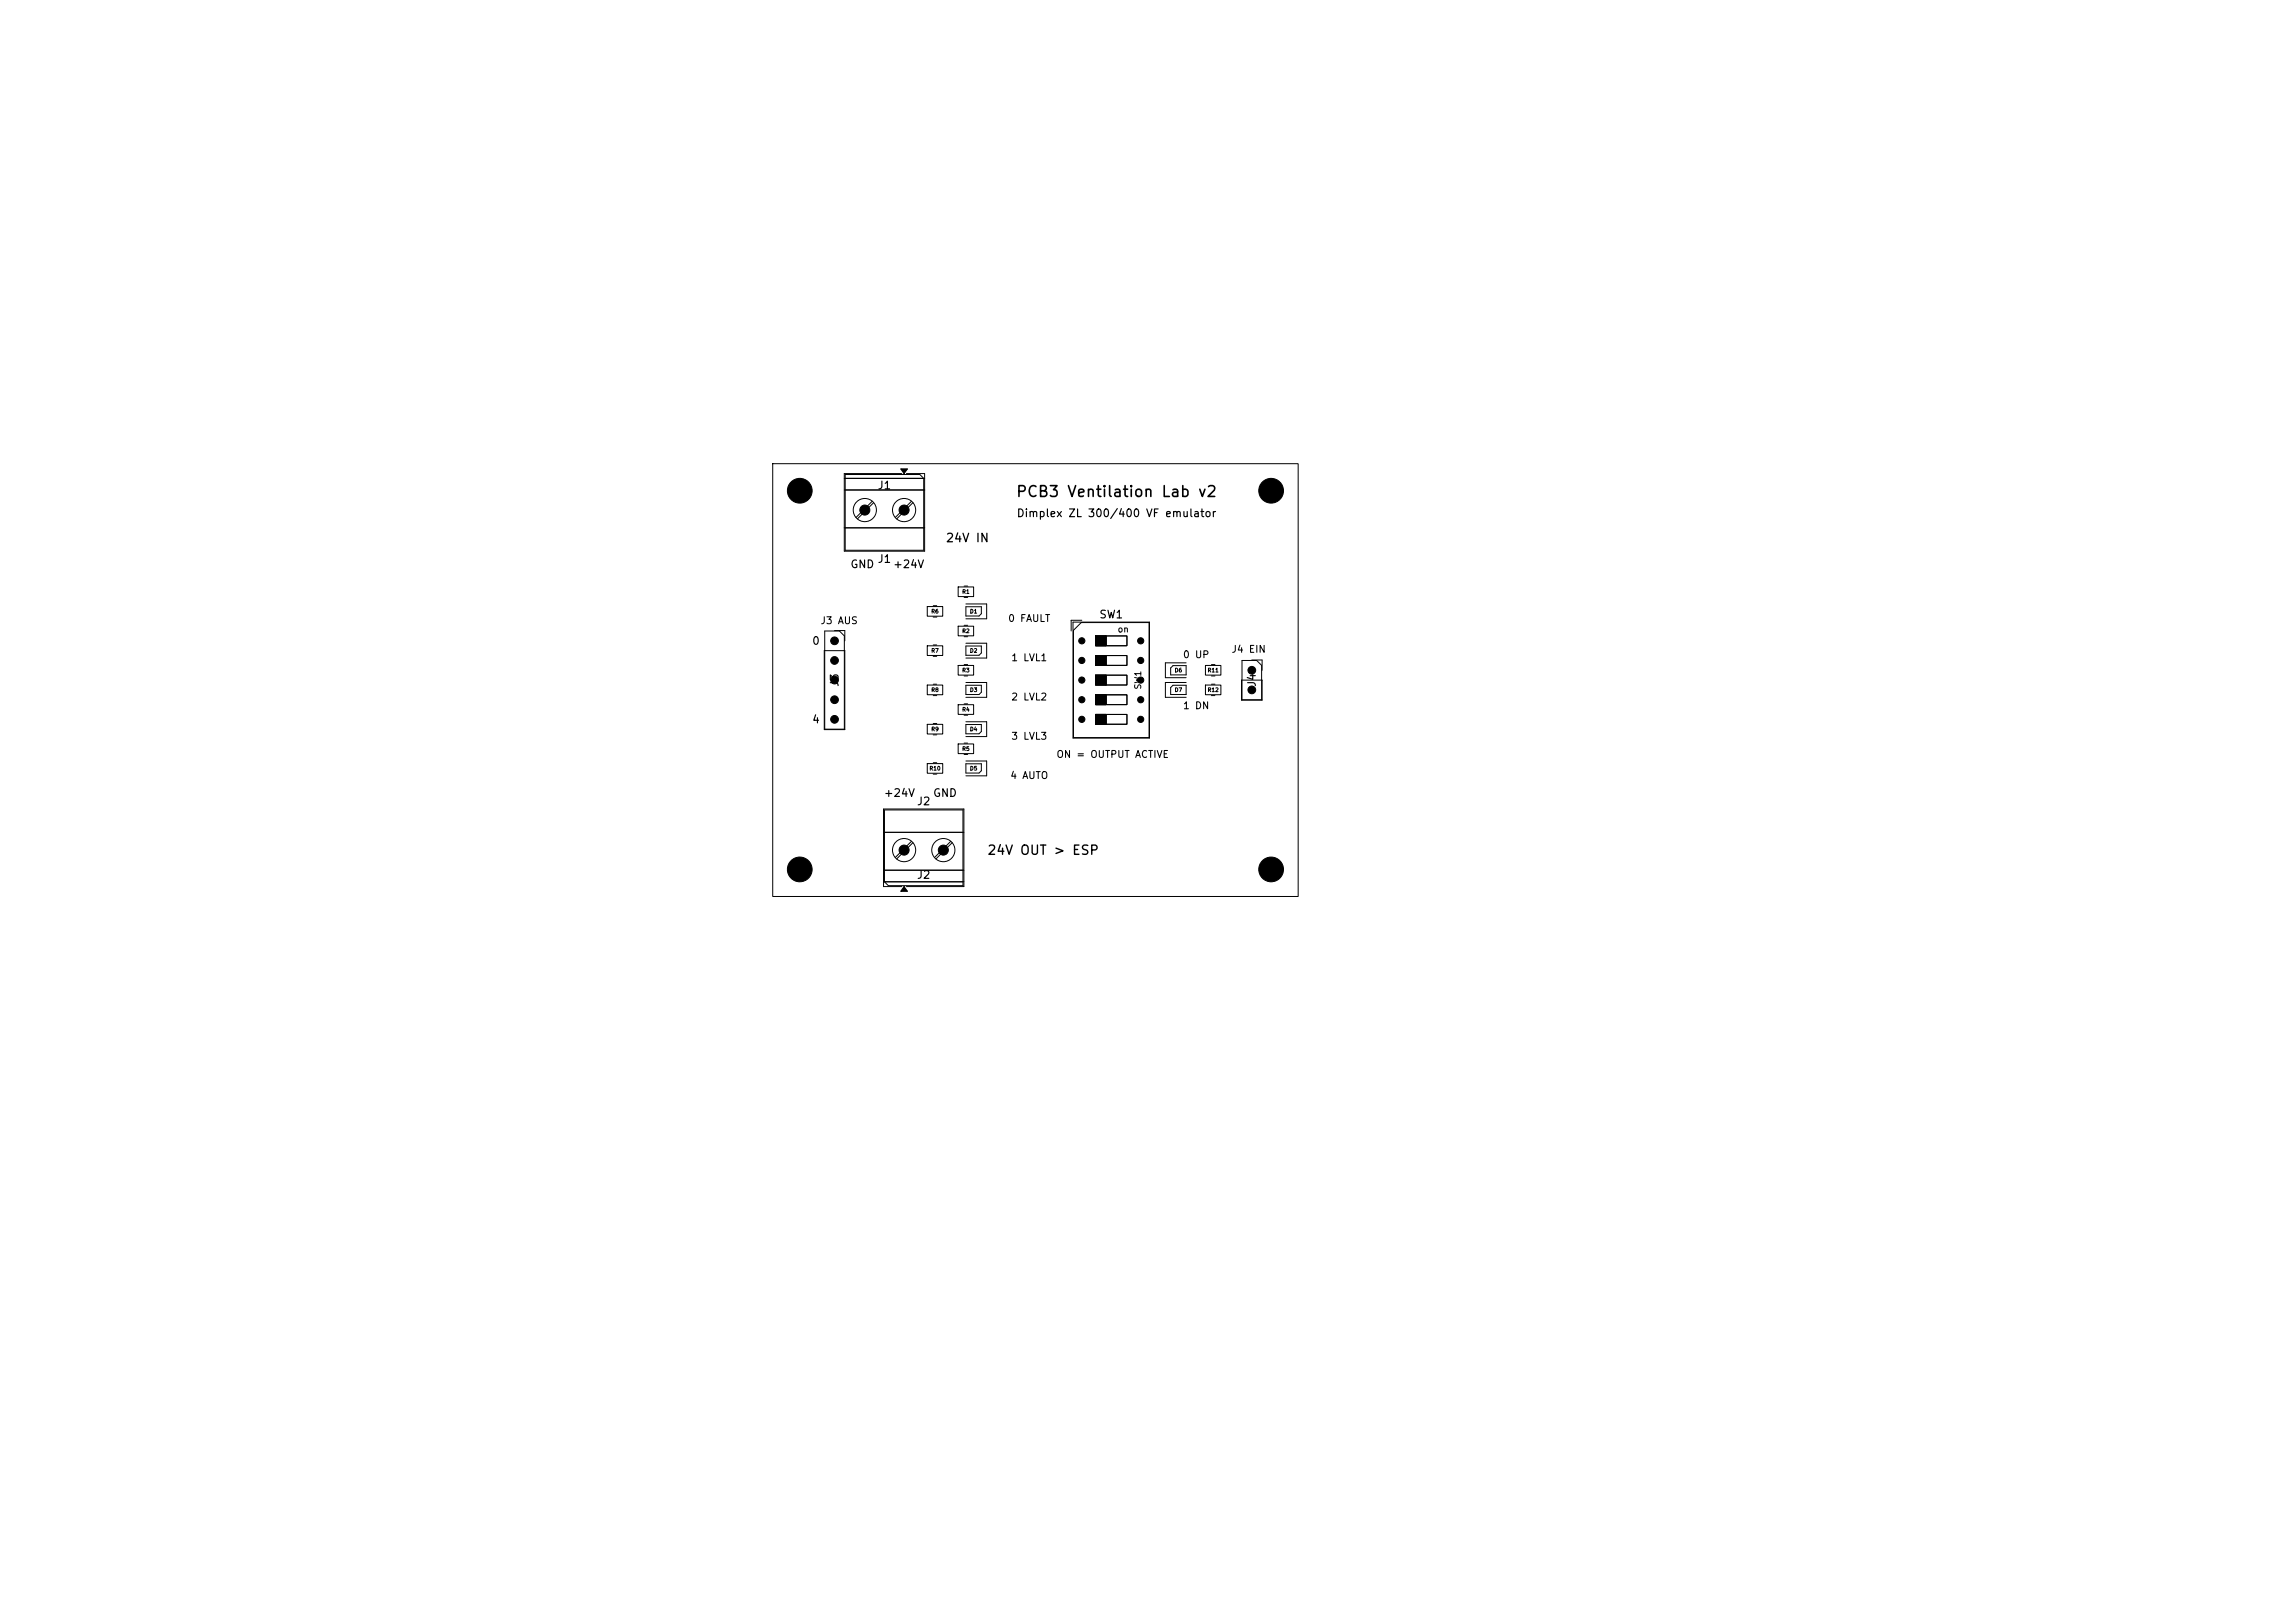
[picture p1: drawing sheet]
<svg xmlns="http://www.w3.org/2000/svg" width="297mm" height="210mm" viewBox="0 0 297 210" stroke-linecap="round" stroke-linejoin="round" font-family="sans-serif">
<defs><g id="words">
<text font-size="1.4" x="131.4" y="64.7">PCB3 Ventilation Lab v2</text>
<text font-size="1.2" x="127.7" y="110.9">24V OUT &gt; ESP</text>
<text font-size="1.1" x="122.3" y="70.4">24V IN</text>
<g font-size="1">
<text x="113.5" y="63.6">J1</text>
<text x="131.5" y="67.2">Dimplex ZL 300/400 VF emulator</text>
<text x="110" y="73.8">GND</text>
<text x="113.5" y="73.1">J1</text>
<text x="115.5" y="73.8">+24V</text>
<text x="105" y="83.7">0</text>
<text x="142.2" y="80.3">SW1</text>
<text x="108.8" y="89" transform="rotate(-90 108.8 89)">J3</text>
<text x="162.8" y="89" transform="rotate(-90 162.8 89)">J4</text>
<text x="105" y="93.8">4</text>
<text x="114.3" y="103.4">+24V</text>
<text x="118.6" y="104.4">J2</text>
<text x="120.7" y="103.4">GND</text>
<text x="118.6" y="114">J2</text>
</g>
<g font-size=".9">
<text x="106.1" y="81">J3 AUS</text>
<text x="130.4" y="80.7">0 FAULT</text>
<text x="130.8" y="85.8">1 LVL1</text>
<text x="153" y="85.4">0 UP</text>
<text x="159.3" y="84.7">J4 EIN</text>
<text x="130.8" y="90.9">2 LVL2</text>
<text x="130.8" y="95.9">3 LVL3</text>
<text x="153" y="92">1 DN</text>
<text x="130.7" y="101">4 AUTO</text>
<text x="136.6" y="98.3">ON = OUTPUT ACTIVE</text>
</g>
<g font-size=".8">
<text x="144.6" y="82">on</text>
<text x="147.9" y="89.3" transform="rotate(-90 147.9 89.3)">SW1</text>
</g>
<g font-size=".5">
<text x="124.5" y="76.9">R1</text>
<text x="120.5" y="79.5">R6</text>
<text x="124.5" y="82">R2</text>
<text x="125.5" y="79.5">D1</text>
<text x="120.5" y="89.6">R8</text>
<text x="120.5" y="84.6">R7</text>
<text x="124.5" y="87.1">R3</text>
<text x="125.5" y="84.6">D2</text>
<text x="125.5" y="89.6">D3</text>
<text x="152" y="87.1">D6</text>
<text x="152" y="89.6">D7</text>
<text x="156.2" y="89.6">R12</text>
<text x="156.2" y="87.1">R11</text>
<text x="120.5" y="94.7">R9</text>
<text x="124.5" y="92.2">R4</text>
<text x="125.5" y="94.7">D4</text>
<text x="120.2" y="99.8">R10</text>
<text x="124.5" y="97.3">R5</text>
<text x="125.5" y="99.8">D5</text>
</g>
</g></defs>
<g fill="none" stroke="#000" stroke-width=".13">
<path d="M100 60h68v56h-68zM109.3 61.9h10.4M109.3 63.4h10.4M109.3 68.3h10.4M109.4 61.4h9.6l.5 .5v9.3h-10.1zM112.9 64.9l-2.1 2.1M113.1 65l-2.1 2.1M116.6 60.7h.8l-.4 .6zM116.7 61.3h-7.4v10h10.4v-10h-2.4M118 64.9l-2.1 2.1M118.1 65l-2.1 2.1M120 78.5h2v1.2h-2z"/>
<path d="M120.8 78.4h.4M120.8 79.8h.4M124 75.9h2v1.3h-2zM124.8 75.8h.4M124.8 77.3h.4M125 78.5h2v.9l-.3 .3h-1.7zM125 78.2h2.7v1.9h-2.7M106.7 84.2h2.6v10.2h-2.6zM106.7 81.7h1.9l.7 .6v12.1h-2.6zM108 81.6h1.3v1.3M120 98.8h2v1.3h-2zM120 88.6h2v1.3h-2z"/>
<path d="M120 93.7h2v1.3h-2zM120 83.6h2v1.2h-2zM120.8 98.7h.4M120.8 88.5h.4M120.8 90h.4M120.8 93.6h.4M120.8 95.1h.4M120.8 83.5h.4M120.8 84.9h.4M124 81h2v1.3h-2zM124 86.1h2v1.3h-2zM124 96.3h2v1.2h-2z"/>
<path d="M124 91.2h2v1.2h-2zM124.8 80.9h.4M124.8 82.4h.4M124.8 86h.4M124.8 87.5h.4M124.8 96.2h.4M124.8 97.6h.4M124.8 91.1h.4M124.8 92.5h.4M125 83.6h2v.9l-.3 .3h-1.7zM125 88.7h2v.9l-.3 .3h-1.7zM125 93.8h2v.9l-.3 .3h-1.7z"/>
<path d="M125 98.8h2v.9l-.3 .3h-1.7zM125 93.4h2.7v1.9h-2.7M125 83.2h2.7v2h-2.7M125 88.3h2.7v1.9h-2.7M125 98.5h2.7v1.9h-2.7M138.9 80.5h9.9v15h-9.9zM138.9 81.6l1-1h8.8v14.8h-9.8zM140 80.3h-1.4v1.3M141.8 82.3h4v1.3h-4zM141.8 84.8h4v1.3h-4zM141.8 87.4h4v1.2h-4zM141.8 89.9h4v1.3h-4z"/>
<path d="M141.8 92.4h4v1.3h-4zM143.1 82.3v1.3M143.1 84.8v1.3M143.1 87.4v1.2M143.1 89.9v1.3M143.1 92.4v1.3M151.5 89l.3-.3h1.7v1.2h-2zM151.5 86.4l.3-.3h1.7v1.2h-2zM153.5 88.3h-2.7v1.9h2.7M153.5 85.8h-2.7v1.9h2.7M156 88.6h2v1.3h-2zM156 86.1h2v1.3h-2z"/>
<path d="M156.8 86h.4M156.8 87.5h.4M156.8 88.5h.4M156.8 90h.4M160.7 88h2.6v2.6h-2.6zM160.7 85.5h1.9l.7 .6v4.4h-2.6zM162 85.4h1.3v1.3M114.3 107.7h10.4M114.3 112.6h10.4M114.3 114.1h10.4M114.5 104.8h10.1v9.8h-9.6l-.5-.5zM116.7 114.7h-2.4v-10h10.4v10h-7.4"/>
<path d="M117 114.7l.4 .6h-.8zM118 108.9l-2.1 2.1M118.1 109l-2.1 2.1M120.8 100.2h.4M123 108.9l-2.1 2.1M123.2 109l-2.1 2.1"/>
<circle cx="111.9" cy="66" r="1.5"/>
<circle cx="117" cy="66" r="1.5"/>
<circle cx="117" cy="110" r="1.5"/>
<circle cx="122.1" cy="110" r="1.5"/>
</g>
<g fill="#000" stroke="#000" stroke-width=".13">
<path d="M141.8 82.3h1.3v1.3h-1.3zM141.8 84.8h1.3v1.3h-1.3zM141.8 87.4h1.3v1.2h-1.3zM141.8 89.9h1.3v1.3h-1.3zM141.8 92.4h1.3v1.3h-1.3z"/>
<circle cx="103.5" cy="63.5" r="1.6"/>
<circle cx="111.9" cy="66" r=".65"/>
<circle cx="117" cy="66" r=".65"/>
<circle cx="164.5" cy="63.5" r="1.6"/>
<circle cx="108" cy="85.5" r=".5"/>
<circle cx="108" cy="82.9" r=".5"/>
<circle cx="108" cy="90.5" r=".5"/>
<circle cx="108" cy="93.1" r=".5"/>
<circle cx="108" cy="88" r=".5"/>
<circle cx="140" cy="82.9" r=".4"/>
<circle cx="140" cy="85.5" r=".4"/>
<circle cx="140" cy="93.1" r=".4"/>
<circle cx="140" cy="90.5" r=".4"/>
<circle cx="140" cy="88" r=".4"/>
<circle cx="147.6" cy="93.1" r=".4"/>
<circle cx="147.6" cy="90.5" r=".4"/>
<circle cx="147.6" cy="88" r=".4"/>
<circle cx="147.6" cy="82.9" r=".4"/>
<circle cx="147.6" cy="85.5" r=".4"/>
<circle cx="162" cy="89.3" r=".5"/>
<circle cx="162" cy="86.7" r=".5"/>
<circle cx="103.5" cy="112.5" r="1.6"/>
<circle cx="117" cy="110" r=".65"/>
<circle cx="122.1" cy="110" r=".65"/>
<circle cx="164.5" cy="112.5" r="1.6"/>
</g>
<path d="M116.6 60.7h.8l-.4 .6zM117 114.7l.4 .6h-.8z" fill="#000"/>
<use href="#words"/>
</svg>
